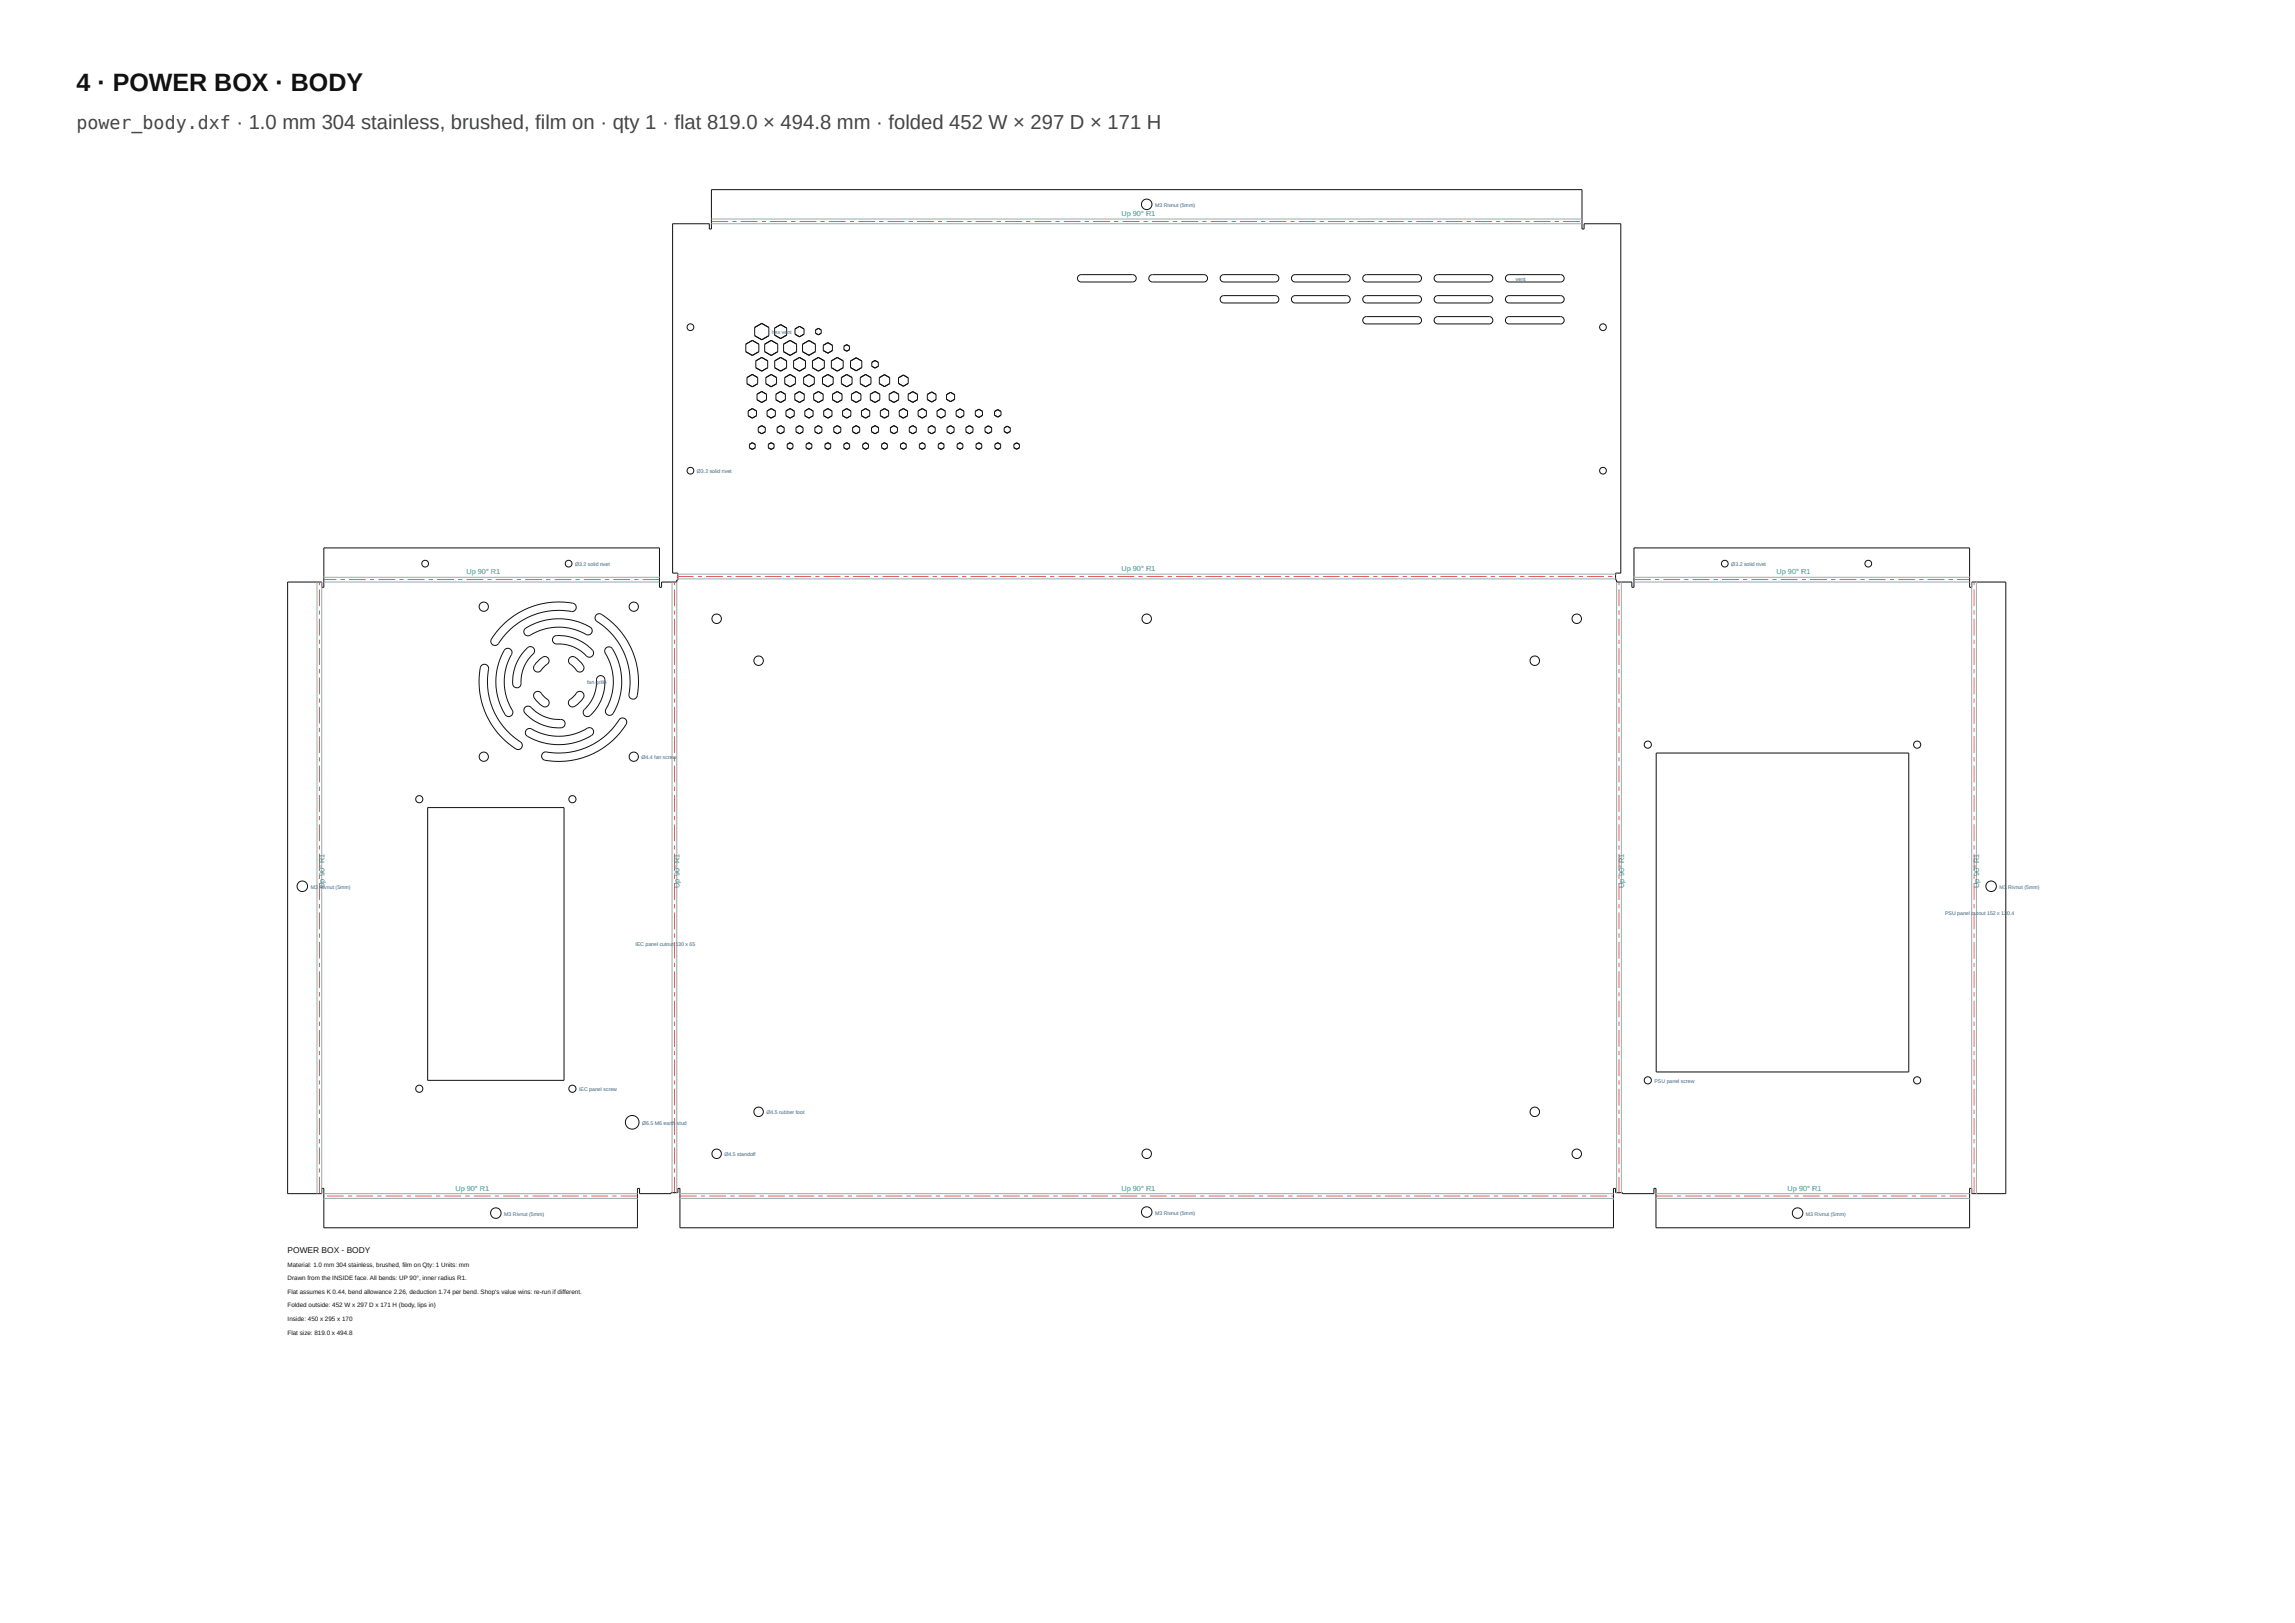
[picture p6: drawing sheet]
<svg xmlns="http://www.w3.org/2000/svg" width="420mm" height="297mm" viewBox="0 0 420 297" stroke-linecap="round" stroke-linejoin="round" font-family="sans-serif">
<defs><g id="words">
<text font-size="4.6" fill="#111" x="14" y="16.7">4 · POWER BOX · BODY</text>
<text font-size="3.3" fill="#444" x="14" y="23.5">power_body.dxf · 1.0 mm 304 stainless, brushed, film on · qty 1 · flat 819.0 × 494.8 mm · folded 452 W × 297 D × 171 H</text>
<text font-size="1.5" fill="#111" x="52.7" y="229.3">POWER BOX - BODY</text>
<g font-size="1.3" fill="#2a7">
<text x="205.3" y="39.6">Up 90° R1</text>
<text x="85.4" y="105.1">Up 90° R1</text>
<text x="205.3" y="104.5">Up 90° R1</text>
<text x="325.3" y="105.1">Up 90° R1</text>
<text x="59.4" y="162.5" transform="rotate(-90 59.4 162.5)">Up 90° R1</text>
<text x="124.4" y="162.5" transform="rotate(-90 124.4 162.5)">Up 90° R1</text>
<text x="297.4" y="162.5" transform="rotate(-90 297.4 162.5)">Up 90° R1</text>
<text x="362.4" y="162.5" transform="rotate(-90 362.4 162.5)">Up 90° R1</text>
<text x="83.4" y="217.9">Up 90° R1</text>
<text x="205.3" y="217.9">Up 90° R1</text>
<text x="327.3" y="217.9">Up 90° R1</text>
</g>
<g font-size="1.2" fill="#111">
<text x="52.7" y="231.8">Material: 1.0 mm 304 stainless, brushed, film on Qty: 1 Units: mm</text>
<text x="52.7" y="234.3">Drawn from the INSIDE face. All bends: UP 90°, inner radius R1.</text>
<text x="52.7" y="236.8">Flat assumes K 0.44, bend allowance 2.26, deduction 1.74 per bend. Shop's value wins: re-run if different.</text>
<text x="52.7" y="239.3">Folded outside: 452 W x 297 D x 171 H (body, lips in)</text>
<text x="52.7" y="241.8">Inside: 450 x 295 x 170</text>
<text x="52.7" y="244.3">Flat size: 819.0 x 494.8</text>
</g>
<g font-size="1" fill="#25a">
<text x="211.5" y="37.9">M3 Rivnut (5mm)</text>
<text x="277.6" y="51.4">vent</text>
<text x="141.3" y="61.1">hex vent</text>
<text x="127.6" y="86.6">Ø3.2 solid rivet</text>
<text x="105.3" y="103.6">Ø3.2 solid rivet</text>
<text x="317" y="103.6">Ø3.2 solid rivet</text>
<text x="107.5" y="125.2">fan grille</text>
<text x="117.5" y="138.9">Ø4.4 fan scre</text>
<text x="123.2" y="138.9">w</text>
<text x="56.9" y="162.6">M3</text>
<text x="58.5" y="162.6">R</text>
<text x="59.2" y="162.6">ivnut (5mm)</text>
<text x="356.1" y="167.4">PSU panel c</text>
<text x="361.4" y="167.4">u</text>
<text x="362" y="167.4">tout 152 x 12</text>
<text x="366.1" y="162.6">M3</text>
<text x="367.5" y="167.4">0.4</text>
<text x="367.7" y="162.6">Rivnut (5mm)</text>
<text x="116.3" y="173.2">IEC panel cutou</text>
<text x="123.1" y="173.2">t</text>
<text x="123.7" y="173.2">1</text>
<text x="124.2" y="173.2">30 x 65</text>
<text x="106" y="199.7">IEC panel screw</text>
<text x="140.3" y="203.9">Ø4.5 rubber foot</text>
<text x="302.9" y="198.2">PSU panel screw</text>
<text x="117.6" y="205.8">Ø6.5 M6 eart</text>
<text x="123.2" y="205.8">h</text>
<text x="123.9" y="205.8">stud</text>
<text x="132.7" y="211.6">Ø4.5 standoff</text>
<text x="92.3" y="222.5">M3 Rivnut (5mm)</text>
<text x="211.5" y="222.3">M3 Rivnut (5mm)</text>
<text x="330.7" y="222.5">M3 Rivnut (5mm)</text>
</g>
</g></defs>
<g fill="none" stroke="#111" stroke-width=".18">
<path d="M138.2 59.9l1.3-.7 1.3 .7v1.5l-1.3 .8-1.3-.8zM197.5 50.5l.5-.2h9.4a.67 .67 0 0 1 .6 .6 .67 .67 0 0 1-.6 .7h-9.4a.67 .67 0 0 1-.7-.4 .67 .67 0 0 1 .2-.7zM210.5 50.5l.5-.2h9.4a.67 .67 0 0 1 .7 .6 .67 .67 0 0 1-.7 .7h-9.4a.67 .67 0 0 1-.6-.4 .67 .67 0 0 1 .1-.7zM223.6 50.5l.5-.2h9.4a.67 .67 0 0 1 .7 .6 .67 .67 0 0 1-.7 .7h-9.4a.67 .67 0 0 1-.7-.4 .67 .67 0 0 1 .2-.7zM223.6 54.3l.5-.2h9.4a.67 .67 0 0 1 .7 .7 .67 .67 0 0 1-.7 .6h-9.4a.67 .67 0 0 1-.7-.4 .67 .67 0 0 1 .2-.7zM236.7 50.5l.4-.2h9.4a.67 .67 0 0 1 .7 .6 .67 .67 0 0 1-.7 .7h-9.4a.67 .67 0 0 1-.6-.4 .67 .67 0 0 1 .2-.7zM236.7 54.3l.4-.2h9.4a.67 .67 0 0 1 .7 .7 .67 .67 0 0 1-.7 .6h-9.4a.67 .67 0 0 1-.6-.4 .67 .67 0 0 1 .2-.7zM249.7 50.5l.5-.2h9.4a.67 .67 0 0 1 .7 .6 .67 .67 0 0 1-.7 .7h-9.4a.67 .67 0 0 1-.6-.4 .67 .67 0 0 1 .1-.7zM249.7 54.3l.5-.2h9.4a.67 .67 0 0 1 .7 .7 .67 .67 0 0 1-.7 .6h-9.4a.67 .67 0 0 1-.6-.4 .67 .67 0 0 1 .1-.7zM249.7 58.1l.5-.2h9.4a.67 .67 0 0 1 .7 .7 .67 .67 0 0 1-.7 .7h-9.4a.67 .67 0 0 1-.6-.4 .67 .67 0 0 1 .1-.8zM262.8 50.5l.4-.2h9.5a.67 .67 0 0 1 .6 .6 .67 .67 0 0 1-.6 .7h-9.5a.67 .67 0 0 1-.6-.4 .67 .67 0 0 1 .2-.7zM262.8 54.3l.4-.2h9.5a.67 .67 0 0 1 .6 .7 .67 .67 0 0 1-.6 .6h-9.5a.67 .67 0 0 1-.6-.4 .67 .67 0 0 1 .2-.7z"/>
<path d="M262.8 58.1l.4-.2h9.5a.67 .67 0 0 1 .6 .7 .67 .67 0 0 1-.6 .7h-9.5a.67 .67 0 0 1-.6-.4 .67 .67 0 0 1 .2-.8zM275.8 50.5l.5-.2h9.4a.67 .67 0 0 1 .7 .6 .67 .67 0 0 1-.7 .7h-9.4a.67 .67 0 0 1-.6-.4 .67 .67 0 0 1 .1-.7zM275.8 54.3l.5-.2h9.4a.67 .67 0 0 1 .7 .7 .67 .67 0 0 1-.7 .6h-9.4a.67 .67 0 0 1-.6-.4 .67 .67 0 0 1 .1-.7zM275.8 58.1l.5-.2h9.4a.67 .67 0 0 1 .7 .7 .67 .67 0 0 1-.7 .7h-9.4a.67 .67 0 0 1-.6-.4 .67 .67 0 0 1 .1-.8zM136.6 63l1.1-.7 1.2 .7v1.4l-1.2 .6-1.1-.6zM136.8 69.1l.9-.6 1 .6v1.1l-1 .6-.9-.6zM137 75.2l.7-.4 .8 .4v.9l-.8 .4-.7-.4zM138.4 66l1.1-.6 1.1 .6v1.3l-1.1 .6-1.1-.6zM138.6 72.1l.9-.5 .8 .5v1.1l-.8 .5-.9-.5zM138.8 78.3l.7-.4 .6 .4v.7l-.6 .4-.7-.4zM140 63l1.2-.7 1.2 .7v1.4l-1.2 .6-1.2-.6zM140.2 69.1l1-.6 1 .6v1.1l-1 .6-1-.6z"/>
<path d="M140.4 75.2l.8-.4 .8 .4v.9l-.8 .4-.8-.4zM141.8 60l1.1-.6 1.1 .6v1.3l-1.1 .7-1.1-.7zM141.8 66l1.1-.6 1.1 .6v1.3l-1.1 .6-1.1-.6zM142.1 72.1l.8-.5 .9 .5v1.1l-.9 .5-.8-.5zM142.3 78.3l.6-.4 .7 .4v.7l-.7 .4-.6-.4zM143.5 63l1.2-.7 1.2 .7v1.4l-1.2 .6-1.2-.6zM143.7 69.1l1-.6 .9 .6v1.1l-.9 .6-1-.6zM143.9 75.2l.8-.4 .7 .4v.9l-.7 .4-.8-.4zM145.3 66l1.1-.6 1.1 .6v1.3l-1.1 .6-1.1-.6zM145.5 72.1l.9-.5 .9 .5v1.1l-.9 .5-.9-.5zM145.6 60.2l.8-.5 .8 .5v1l-.8 .4-.8-.4zM145.7 78.3l.7-.4 .6 .4v.7l-.6 .4-.7-.4z"/>
<path d="M146.9 63l1.2-.7 1.2 .7v1.4l-1.2 .6-1.2-.6zM147.1 69.1l1-.6 1 .6v1.1l-1 .6-1-.6zM147.4 75.2l.7-.4 .8 .4v.9l-.8 .4-.7-.4zM148.8 66l1-.6 1.1 .6v1.3l-1.1 .6-1-.6zM149 72.1l.8-.5 .9 .5v1.1l-.9 .5-.8-.5zM149.2 78.3l.6-.4 .7 .4v.7l-.7 .4-.6-.4zM149.3 60.4l.5-.3 .6 .3v.6l-.6 .3-.5-.3zM150.6 69.1l1-.6 1 .6v1.1l-1 .6-1-.6zM150.7 63.2l.9-.5 .8 .5v1l-.8 .4-.9-.4zM150.8 75.2l.8-.4 .7 .4v.9l-.7 .4-.8-.4zM152.2 66l1.1-.6 1.1 .6v1.3l-1.1 .6-1.1-.6zM152.4 72.1l.9-.5 .9 .5v1.1l-.9 .5-.9-.5z"/>
<path d="M152.7 78.3l.6-.4 .6 .4v.7l-.6 .4-.6-.4zM154.1 69.1l.9-.6 1 .6v1.1l-1 .6-.9-.6zM154.3 75.2l.7-.4 .8 .4v.9l-.8 .4-.7-.4zM154.5 63.4l.5-.3 .5 .3v.6l-.5 .3-.5-.3zM155.7 66.1l1.1-.6 1 .6v1.2l-1 .6-1.1-.6zM155.9 72.1l.9-.5 .8 .5v1.1l-.8 .5-.9-.5zM156.1 78.3l.7-.4 .6 .4v.7l-.6 .4-.7-.4zM157.5 69.1l1-.6 1 .6v1.1l-1 .6-1-.6zM157.7 75.2l.8-.4 .7 .4v.9l-.7 .4-.8-.4zM159.3 72.1l.9-.5 .9 .5v1.1l-.9 .5-.9-.5zM159.6 78.3l.6-.4 .7 .4v.7l-.7 .4-.6-.4zM159.6 66.3l.6-.3 .6 .3v.7l-.6 .4-.6-.4z"/>
<path d="M161 69.1l.9-.5 1 .5v1.1l-1 .5-.9-.5zM161.2 75.2l.7-.4 .8 .4v.9l-.8 .4-.7-.4zM162.8 72.1l.9-.5 .8 .5v1.1l-.8 .5-.9-.5zM163 78.3l.7-.4 .6 .4v.7l-.6 .4-.7-.4zM164.5 69.1l.9-.5 .9 .5v1.1l-.9 .5-.9-.5zM164.6 75.2l.8-.4 .8 .4v.9l-.8 .4-.8-.4zM166.3 72.2l.8-.5 .9 .5v.9l-.9 .5-.8-.5zM166.5 78.3l.6-.4 .7 .4v.7l-.7 .4-.6-.4zM168.1 75.2l.8-.4 .7 .4v.9l-.7 .4-.8-.4zM169.8 72.2l.8-.5 .8 .5v.9l-.8 .5-.8-.5zM169.9 78.3l.7-.4 .6 .4v.7l-.6 .4-.7-.4zM171.6 75.2l.7-.4 .8 .4v.9l-.8 .4-.7-.4z"/>
<path d="M173.3 72.2l.7-.4 .8 .4v.9l-.8 .4-.7-.4zM173.4 78.3l.6-.4 .7 .4v.7l-.7 .4-.6-.4zM175.1 75.2l.7-.4 .7 .4v.9l-.7 .4-.7-.4zM176.9 78.3l.6-.4 .6 .4v.7l-.6 .4-.6-.4zM178.6 75.3l.6-.4 .7 .4v.7l-.7 .4-.6-.4zM180.3 78.3l.7-.4 .6 .4v.7l-.6 .3-.7-.3zM182.1 75.3l.6-.3 .6 .3v.7l-.6 .3-.6-.3zM183.9 78.3l.5-.3 .6 .3v.7l-.6 .3-.5-.3zM137.2 81.3l.5-.3 .6 .3v.6l-.6 .3-.5-.3zM140.7 81.3l.5-.3 .5 .3v.6l-.5 .3-.5-.3zM144.1 81.3l.6-.3 .5 .3v.6l-.5 .3-.6-.3zM147.6 81.3l.5-.3 .5 .3v.6l-.5 .3-.5-.3z"/>
<path d="M151 81.3l.6-.3 .5 .3v.6l-.5 .3-.6-.3zM154.5 81.3l.5-.3 .6 .3v.6l-.6 .3-.5-.3zM158 81.3l.5-.3 .5 .3v.6l-.5 .3-.5-.3zM161.4 81.3l.5-.3 .6 .3v.6l-.6 .3-.5-.3zM164.9 81.3l.5-.3 .5 .3v.6l-.5 .3-.5-.3zM168.3 81.3l.6-.3 .5 .3v.6l-.5 .3-.6-.3zM171.8 81.3l.5-.3 .5 .3v.6l-.5 .3-.5-.3zM175.2 81.3l.6-.3 .5 .3v.6l-.5 .3-.6-.3zM178.7 81.3l.5-.3 .6 .3v.6l-.6 .3-.5-.3zM182.2 81.3l.5-.3 .5 .3v.6l-.5 .3-.5-.3zM185.6 81.3l.5-.3 .6 .3v.6l-.6 .3-.5-.3zM52.7 106.5h6.2v1h.4v-7.2h61.4v7.2h.4v-1h2.8v-.4h.2v-1.2h-1v-64h6.8v1h.4v-7.2h159.4v7.2h.3v-1h6.8v64h-1v1.2h.2v.4h2.8v1h.4v-7.2h61.4v7.2h.4v-1h6.3v111.9h-6.3v-.9h-.4v7.2h-57.4v-7.2h-.4v.9h-5.7v-.2h-1.3v-.7h-.4v7.2h-170.9v-7.2h-.4v.7h-1.2v.2h-5.8v-.9h-.4v7.2h-57.4v-7.2h-.4v.9h-6.2z"/>
<path d="M91.9 114.6a14.4 14.4 0 0 1 13.2-4.1 .82 .82 0 0 1 .2 1.1 .82 .82 0 0 1-1.1 .2 13.2 13.2 0 0 0-13.1 6.2 .77 .77 0 0 1-1-.1 .77 .77 0 0 1-.1-1zM92.4 118.9a.8 .8 0 0 1 1.2 0 .8 .8 0 0 1-.1 1.2 10.2 10.2 0 0 0 .4 10.2 .81 .81 0 0 1-.7 .8 .81 .81 0 0 1-.9-.7 11.5 11.5 0 0 1 .1-11.5zM96.2 115a11.3 11.3 0 0 1 12.1 0 .81 .81 0 0 1-.2 1.1 .81 .81 0 0 1-1.1-.2 10.2 10.2 0 0 0-10.2 .5 .77 .77 0 0 1-.8-.5 .77 .77 0 0 1 .2-.9zM96.3 118.8a.84 .84 0 0 1 1.4-.2 .84 .84 0 0 1-.4 1.4 7.4 7.4 0 0 0-2 5.4 .8 .8 0 0 1-1 .4 .8 .8 0 0 1-.4-1 8.4 8.4 0 0 1 2.4-6zM101.4 116.6l.1-.1a7.3 7.3 0 0 1 5.3 1.1l.3 .2a3.2 3.2 0 0 1 1.6 1.7 .82 .82 0 0 1-.7 .8 .82 .82 0 0 1-.9-.5 7.3 7.3 0 0 0-5.4-2 .77 .77 0 0 1-.3-1.2zM109.2 112.5a.9 .9 0 0 1 1.3 .2 14.4 14.4 0 0 1 6.1 14.9 .82 .82 0 0 1-1.2 .2 .82 .82 0 0 1-.2-1.1 13.2 13.2 0 0 0-6.1-13.2l-.2-.4zM111 118.6a.84 .84 0 0 1 1.3 .5 11.1 11.1 0 0 1-.3 11.7 .82 .82 0 0 1-1.1-.3 .82 .82 0 0 1 .2-1.1 10.2 10.2 0 0 0-.4-10.1zM88.1 121.8a.82 .82 0 0 1 1.1 0 .82 .82 0 0 1 .2 1 13.3 13.3 0 0 0 6.1 13.2 .77 .77 0 0 1-.1 .9 .77 .77 0 0 1-.9 .2 14.4 14.4 0 0 1-6.5-15.2zM96.2 129.4a.87 .87 0 0 1 1.3 .3 7.3 7.3 0 0 0 5.5 2 .81 .81 0 0 1 .4 1 .81 .81 0 0 1-1 .5 8.2 8.2 0 0 1-6.4-2.9l-.1-.5zM96.4 133.6a.87 .87 0 0 1 1.2 0 10.2 10.2 0 0 0 10.2-.4 .81 .81 0 0 1 .9 .7 .81 .81 0 0 1-.7 .9 11.3 11.3 0 0 1-11.7-.3l-.1-.4zM97.9 126.7a.87 .87 0 0 1 1.4 .5l.6 .5a.83 .83 0 0 1 .7 1 .83 .83 0 0 1-1 .7 3.8 3.8 0 0 1-1.9-2.1zM98.4 121.1l.6-.6a.87 .87 0 0 1 1.4 0 .87 .87 0 0 1-.5 1.3l-.6 .5a.84 .84 0 0 1-1.3 .5 .84 .84 0 0 1 .1-1.4z"/>
<path d="M99.4 137.9l.3-.3a13.4 13.4 0 0 0 13.8-6.1 .77 .77 0 0 1 1 .1 .77 .77 0 0 1 .1 1 14.4 14.4 0 0 1-15.1 6.4 .77 .77 0 0 1-.1-1.1zM104.3 128.1l1-.9a.84 .84 0 0 1 1.3-.5 .84 .84 0 0 1-.1 1.4l-.9 .9a.86 .86 0 0 1-1.5-.1v-.5zM104.3 120.4a.88 .88 0 0 1 1.3 .1l.9 .9a.85 .85 0 0 1-.1 1.5 .91 .91 0 0 1-1.1-.6l-.6-.5a.86 .86 0 0 1-.4-1.4zM109.4 123.9a.8 .8 0 0 1 1-.1 .8 .8 0 0 1 .4 .9 8.2 8.2 0 0 1-3 6.4 .82 .82 0 0 1-1-.5 .82 .82 0 0 1 .5-1.1 7.4 7.4 0 0 0 2-5.4zM303.2 137.8h46.3v58.4h-46.3zM78.3 147.8h25v49.9h-25z"/>
<circle cx="210" cy="37.4" r=".96"/>
<circle cx="126.4" cy="59.9" r=".61"/>
<circle cx="293.5" cy="59.9" r=".61"/>
<circle cx="126.4" cy="86.1" r=".61"/>
<circle cx="293.5" cy="86.1" r=".61"/>
<circle cx="77.8" cy="103.2" r=".61"/>
<circle cx="88.6" cy="111" r=".84"/>
<circle cx="104.1" cy="103.2" r=".61"/>
<circle cx="116" cy="111" r=".84"/>
<circle cx="131.2" cy="113.2" r=".86"/>
<circle cx="210" cy="113.2" r=".86"/>
<circle cx="288.7" cy="113.2" r=".86"/>
<circle cx="315.8" cy="103.2" r=".61"/>
<circle cx="342.1" cy="103.2" r=".61"/>
<circle cx="88.6" cy="138.5" r=".84"/>
<circle cx="116" cy="138.5" r=".84"/>
<circle cx="138.9" cy="120.9" r=".86"/>
<circle cx="281" cy="120.9" r=".86"/>
<circle cx="301.7" cy="136.3" r=".65"/>
<circle cx="351" cy="136.3" r=".65"/>
<circle cx="76.8" cy="146.3" r=".65"/>
<circle cx="104.8" cy="146.3" r=".65"/>
<circle cx="55.3" cy="162.2" r=".96"/>
<circle cx="364.6" cy="162.2" r=".96"/>
<circle cx="76.8" cy="199.2" r=".65"/>
<circle cx="104.8" cy="199.2" r=".65"/>
<circle cx="301.7" cy="197.7" r=".65"/>
<circle cx="351" cy="197.7" r=".65"/>
<circle cx="115.8" cy="205.4" r="1.25"/>
<circle cx="131.2" cy="211.1" r=".86"/>
<circle cx="138.9" cy="203.5" r=".86"/>
<circle cx="210" cy="211.1" r=".86"/>
<circle cx="281" cy="203.5" r=".86"/>
<circle cx="288.7" cy="211.1" r=".86"/>
<circle cx="90.8" cy="222" r=".96"/>
<circle cx="210" cy="221.8" r=".96"/>
<circle cx="329.1" cy="222" r=".96"/>
</g>
<g fill="#000">
<path d="M138.2 59.9l1.3-.7zM139.5 59.2l1.3 .7zM141.8 60l1.1-.6zM145.6 60.2l.8-.5zM136.6 64.4l1.1 .6zM136.8 70.2l.9 .6zM137 76.1l.7 .4zM136.6 63l1.1-.7zM137.7 65l1.2-.6zM136.8 69.1l.9-.6zM137.7 70.8l1-.6zM137 75.2l.7-.4z"/>
<path d="M137.7 76.5l.8-.4zM138.2 61.4l1.3 .8zM138.4 67.3l1.1 .6zM137.7 74.8l.8 .4zM138.6 73.2l.9 .5zM137.7 68.5l1 .6zM138.8 79l.7 .4zM137.7 62.3l1.2 .7zM139.5 62.2l1.3-.8zM138.4 66l1.1-.6zM139.5 67.9l1.1-.6zM138.6 72.1l.9-.5z"/>
<path d="M139.5 73.7l.8-.5zM138.8 78.3l.7-.4zM139.5 79.4l.6-.4zM140 64.4l1.2 .6zM139.5 77.9l.6 .4zM140.2 70.2l1 .6zM139.5 71.6l.8 .5zM140.4 76.1l.8 .4zM139.5 65.4l1.1 .6zM140 63l1.2-.7zM141.2 65l1.2-.6zM140.2 69.1l1-.6z"/>
<path d="M141.2 70.8l1-.6zM140.4 75.2l.8-.4zM141.2 76.5l.8-.4zM141.8 61.3l1.1 .7zM141.8 67.3l1.1 .6zM141.2 74.8l.8 .4zM142.1 73.2l.8 .5zM141.2 68.5l1 .6zM142.3 79l.6 .4zM141.2 62.3l1.2 .7zM142.9 62l1.1-.7zM141.8 66l1.1-.6z"/>
<path d="M142.9 67.9l1.1-.6zM142.1 72.1l.8-.5zM142.9 73.7l.9-.5zM142.3 78.3l.6-.4zM142.9 79.4l.7-.4zM143.5 64.4l1.2 .6zM142.9 77.9l.7 .4zM143.7 70.2l1 .6zM142.9 71.6l.9 .5zM143.9 76.1l.8 .4zM142.9 65.4l1.1 .6zM142.9 59.4l1.1 .6z"/>
<path d="M143.5 63l1.2-.7zM144.7 65l1.2-.6zM143.7 69.1l1-.6zM144.7 70.8l.9-.6zM143.9 75.2l.8-.4zM144.7 76.5l.7-.4zM145.3 67.3l1.1 .6zM144.7 74.8l.7 .4zM145.5 73.2l.9 .5zM145.6 61.2l.8 .4zM144.7 68.5l.9 .6zM145.7 79l.7 .4z"/>
<path d="M144.7 62.3l1.2 .7zM146.4 61.6l.8-.4zM145.3 66l1.1-.6zM146.4 67.9l1.1-.6zM145.5 72.1l.9-.5zM146.4 73.7l.9-.5zM145.7 78.3l.7-.4zM146.4 79.4l.6-.4zM146.9 64.4l1.2 .6zM146.4 77.9l.6 .4zM147.1 70.2l1 .6zM146.4 59.7l.8 .5z"/>
<path d="M146.4 71.6l.9 .5zM147.4 76.1l.7 .4zM146.4 65.4l1.1 .6zM146.9 63l1.2-.7zM148.1 65l1.2-.6zM147.1 69.1l1-.6zM148.1 70.8l1-.6zM147.4 75.2l.7-.4zM148.1 76.5l.8-.4zM148.8 67.3l1 .6zM148.1 74.8l.8 .4zM149 73.2l.8 .5z"/>
<path d="M148.1 68.5l1 .6zM149.2 79l.6 .4zM148.1 62.3l1.2 .7zM149.3 61l.5 .3zM149.3 60.4l.5-.3zM149.8 61.3l.6-.3zM148.8 66l1-.6zM149.8 67.9l1.1-.6zM149 72.1l.8-.5zM149.8 73.7l.9-.5zM149.2 78.3l.6-.4zM149.8 79.4l.7-.4z"/>
<path d="M149.8 60.1l.6 .3zM149.8 77.9l.7 .4zM150.6 70.2l1 .6zM149.8 71.6l.9 .5zM150.7 64.2l.9 .4zM150.8 76.1l.8 .4zM149.8 65.4l1.1 .6zM150.7 63.2l.9-.5zM151.6 64.6l.8-.4zM150.6 69.1l1-.6zM151.6 70.8l1-.6zM150.8 75.2l.8-.4z"/>
<path d="M151.6 76.5l.7-.4zM152.2 67.3l1.1 .6zM151.6 74.8l.7 .4zM151.6 62.7l.8 .5zM152.4 73.2l.9 .5zM151.6 68.5l1 .6zM152.7 79l.6 .4zM152.2 66l1.1-.6zM153.3 67.9l1.1-.6zM152.4 72.1l.9-.5zM153.3 73.7l.9-.5zM152.7 78.3l.6-.4z"/>
<path d="M153.3 79.4l.6-.4zM153.3 77.9l.6 .4zM154.1 70.2l.9 .6zM153.3 71.6l.9 .5zM154.3 76.1l.7 .4zM153.3 65.4l1.1 .6zM154.5 64l.5 .3zM154.5 63.4l.5-.3zM155 64.3l.5-.3zM154.1 69.1l.9-.6zM155 70.8l1-.6zM154.3 75.2l.7-.4z"/>
<path d="M155 76.5l.8-.4zM155 63.1l.5 .3zM155.7 67.3l1.1 .6zM155 74.8l.8 .4zM155.9 73.2l.9 .5zM155 68.5l1 .6zM156.1 79l.7 .4zM155.7 66.1l1.1-.6zM156.8 67.9l1-.6zM155.9 72.1l.9-.5zM156.8 73.7l.8-.5zM156.1 78.3l.7-.4z"/>
<path d="M156.8 79.4l.6-.4zM156.8 77.9l.6 .4zM157.5 70.2l1 .6zM156.8 71.6l.8 .5zM157.7 76.1l.8 .4zM156.8 65.5l1 .6zM157.5 69.1l1-.6zM158.5 70.8l1-.6zM157.7 75.2l.8-.4zM158.5 76.5l.7-.4zM158.5 74.8l.7 .4zM159.3 73.2l.9 .5z"/>
<path d="M158.5 68.5l1 .6zM159.6 79l.6 .4zM159.6 67l.6 .4zM159.6 66.3l.6-.3zM160.2 67.4l.6-.4zM159.3 72.1l.9-.5zM160.2 73.7l.9-.5zM159.6 78.3l.6-.4zM160.2 79.4l.7-.4zM160.2 66l.6 .3zM160.2 77.9l.7 .4zM161 70.2l.9 .5z"/>
<path d="M160.2 71.6l.9 .5zM161.2 76.1l.7 .4zM161 69.1l.9-.5zM161.9 70.7l1-.5zM161.2 75.2l.7-.4zM161.9 76.5l.8-.4zM161.9 74.8l.8 .4zM162.8 73.2l.9 .5zM161.9 68.6l1 .5zM163 79l.7 .4zM162.8 72.1l.9-.5zM163.7 73.7l.8-.5z"/>
<path d="M163 78.3l.7-.4zM163.7 79.4l.6-.4zM163.7 77.9l.6 .4zM164.5 70.2l.9 .5zM163.7 71.6l.8 .5zM164.6 76.1l.8 .4zM164.5 69.1l.9-.5zM165.4 70.7l.9-.5zM164.6 75.2l.8-.4zM165.4 76.5l.8-.4zM165.4 74.8l.8 .4zM166.3 73.1l.8 .5z"/>
<path d="M165.4 68.6l.9 .5zM166.5 79l.6 .4zM166.3 72.2l.8-.5zM167.1 73.6l.9-.5zM166.5 78.3l.6-.4zM167.1 79.4l.7-.4zM167.1 77.9l.7 .4zM167.1 71.7l.9 .5zM168.1 76.1l.8 .4zM168.1 75.2l.8-.4zM168.9 76.5l.7-.4zM168.9 74.8l.7 .4z"/>
<path d="M169.8 73.1l.8 .5zM169.9 79l.7 .4zM169.8 72.2l.8-.5zM170.6 73.6l.8-.5zM169.9 78.3l.7-.4zM170.6 79.4l.6-.4zM170.6 77.9l.6 .4zM170.6 71.7l.8 .5zM171.6 76.1l.7 .4zM171.6 75.2l.7-.4zM172.3 76.5l.8-.4zM172.3 74.8l.8 .4z"/>
<path d="M173.3 73.1l.7 .4zM173.4 79l.6 .4zM173.3 72.2l.7-.4zM174 73.5l.8-.4zM173.4 78.3l.6-.4zM174 79.4l.7-.4zM174 77.9l.7 .4zM174 71.8l.8 .4zM175.1 76.1l.7 .4zM175.1 75.2l.7-.4zM175.8 76.5l.7-.4zM175.8 74.8l.7 .4z"/>
<path d="M176.9 79l.6 .4zM176.9 78.3l.6-.4zM177.5 79.4l.6-.4zM177.5 77.9l.6 .4zM178.6 76l.6 .4zM178.6 75.3l.6-.4zM179.2 76.4l.7-.4zM179.2 74.9l.7 .4zM180.3 79l.7 .3zM180.3 78.3l.7-.4zM181 79.3l.6-.3zM181 77.9l.6 .4z"/>
<path d="M182.1 76l.6 .3zM182.1 75.3l.6-.3zM182.7 76.3l.6-.3zM182.7 75l.6 .3zM183.9 79l.5 .3zM183.9 78.3l.5-.3zM184.4 79.3l.6-.3zM184.4 78l.6 .3zM137.2 81.9l.5 .3zM137.2 81.3l.5-.3zM137.7 82.2l.6-.3zM137.7 81l.6 .3z"/>
<path d="M140.7 81.9l.5 .3zM140.7 81.3l.5-.3zM141.2 82.2l.5-.3zM141.2 81l.5 .3zM144.1 81.9l.6 .3zM144.1 81.3l.6-.3zM144.7 82.2l.5-.3zM144.7 81l.5 .3zM147.6 81.9l.5 .3zM147.6 81.3l.5-.3zM148.1 82.2l.5-.3zM148.1 81l.5 .3z"/>
<path d="M151 81.9l.6 .3zM151 81.3l.6-.3zM151.6 82.2l.5-.3zM151.6 81l.5 .3zM154.5 81.9l.5 .3zM154.5 81.3l.5-.3zM155 82.2l.6-.3zM155 81l.6 .3zM158 81.9l.5 .3zM158 81.3l.5-.3zM158.5 82.2l.5-.3zM158.5 81l.5 .3z"/>
<path d="M161.4 81.9l.5 .3zM161.4 81.3l.5-.3zM161.9 82.2l.6-.3zM161.9 81l.6 .3zM164.9 81.9l.5 .3zM164.9 81.3l.5-.3zM165.4 82.2l.5-.3zM165.4 81l.5 .3zM168.3 81.9l.6 .3zM168.3 81.3l.6-.3zM168.9 82.2l.5-.3zM168.9 81l.5 .3z"/>
<path d="M171.8 81.9l.5 .3zM171.8 81.3l.5-.3zM172.3 82.2l.5-.3zM172.3 81l.5 .3zM175.2 81.9l.6 .3zM175.2 81.3l.6-.3zM175.8 82.2l.5-.3zM175.8 81l.5 .3zM178.7 81.9l.5 .3zM178.7 81.3l.5-.3zM179.2 82.2l.6-.3zM179.2 81l.6 .3z"/>
<path d="M182.2 81.9l.5 .3zM182.2 81.3l.5-.3zM182.7 82.2l.5-.3zM182.7 81l.5 .3zM185.6 81.9l.5 .3zM185.6 81.3l.5-.3zM186.1 82.2l.6-.3zM186.1 81l.6 .3z"/>
</g>
<path d="M123.4 215.4h.2v3h-.2zM123.4 213.8h.2v.8h-.2zM123.4 210h.2v3.1h-.2zM123.4 208.5h.2v.7h-.2zM123.4 204.6h.2v3.1h-.2zM123.4 203.1h.2v.7h-.2zM123.4 199.2h.2v3.1h-.2zM123.4 197.7h.2v.8h-.2zM123.4 193.9h.2v3h-.2zM123.4 192.3h.2v.8h-.2zM123.4 188.5h.2v3.1h-.2zM123.4 187h.2v.7h-.2zM123.4 183.1h.2v3.1h-.2zM123.4 181.6h.2v.7h-.2zM123.4 177.7h.2v3.1h-.2zM123.4 176.2h.2v.8h-.2zM123.4 172.4h.2v3h-.2zM123.4 170.8h.2v.8h-.2zM123.4 167h.2v3.1h-.2zM123.4 165.5h.2v.7h-.2zM123.4 161.6h.2v3.1h-.2zM123.4 160.1h.2v.7h-.2zM123.4 156.2h.2v3.1h-.2zM123.4 154.7h.2v.8h-.2zM123.4 150.9h.2v3h-.2zM123.4 149.3h.2v.8h-.2zM123.4 145.5h.2v3.1h-.2zM123.4 144h.2v.7h-.2zM123.4 140.1h.2v3.1h-.2zM123.4 138.6h.2v.7h-.2zM123.4 134.7h.2v3.1h-.2zM123.4 133.2h.2v.8h-.2zM123.4 129.4h.2v3h-.2zM123.4 127.8h.2v.8h-.2zM123.4 124h.2v3.1h-.2zM123.4 122.4h.2v.8h-.2zM123.4 118.6h.2v3.1h-.2zM123.4 117.1h.2v.7h-.2zM123.4 113.2h.2v3.1h-.2zM123.4 111.7h.2v.8h-.2zM123.4 107.9h.2v3h-.2zM123.4 106.5h.2v.6h-.2z" fill="#d22"/>
<path d="M123 106.5v111.9M123.9 106.5v111.9" fill="none" stroke="#9aa" stroke-width=".18"/>
<path d="M58.4 215.4h.1v3h-.1zM58.4 213.8h.1v.8h-.1zM58.4 210h.1v3.1h-.1zM58.4 208.5h.1v.7h-.1zM58.4 204.6h.1v3.1h-.1zM58.4 203.1h.1v.7h-.1zM58.4 199.2h.1v3.1h-.1zM58.4 197.7h.1v.8h-.1zM58.4 193.9h.1v3h-.1zM58.4 192.3h.1v.8h-.1zM58.4 188.5h.1v3.1h-.1zM58.4 187h.1v.7h-.1zM58.4 183.1h.1v3.1h-.1zM58.4 181.6h.1v.7h-.1zM58.4 177.7h.1v3.1h-.1zM58.4 176.2h.1v.8h-.1zM58.4 172.4h.1v3h-.1zM58.4 170.8h.1v.8h-.1zM58.4 167h.1v3.1h-.1zM58.4 165.5h.1v.7h-.1zM58.4 161.6h.1v3.1h-.1zM58.4 160.1h.1v.7h-.1zM58.4 156.2h.1v3.1h-.1zM58.4 154.7h.1v.8h-.1zM58.4 150.9h.1v3h-.1zM58.4 149.3h.1v.8h-.1zM58.4 145.5h.1v3.1h-.1zM58.4 144h.1v.7h-.1zM58.4 140.1h.1v3.1h-.1zM58.4 138.6h.1v.7h-.1zM58.4 134.7h.1v3.1h-.1zM58.4 133.2h.1v.8h-.1zM58.4 129.4h.1v3h-.1zM58.4 127.8h.1v.8h-.1zM58.4 124h.1v3.1h-.1zM58.4 122.4h.1v.8h-.1zM58.4 118.6h.1v3.1h-.1zM58.4 117.1h.1v.7h-.1zM58.4 113.2h.1v3.1h-.1zM58.4 111.7h.1v.8h-.1zM58.4 107.9h.1v3h-.1zM58.4 106.5h.1v.6h-.1z" fill="#d22"/>
<path d="M58 106.5v111.9M58.9 106.5v111.9" fill="none" stroke="#9aa" stroke-width=".18"/>
<path d="M113.6 218.8h3.1v.1h-3.1zM112.1 218.8h.8v.1h-.8zM108.3 218.8h3v.1h-3zM106.7 218.8h.8v.1h-.8zM102.9 218.8h3.1v.1h-3.1zM101.3 218.8h.8v.1h-.8zM97.5 218.8h3.1v.1h-3.1zM96 218.8h.7v.1h-.7zM92.1 218.8h3.1v.1h-3.1zM90.6 218.8h.8v.1h-.8zM86.8 218.8h3v.1h-3zM85.2 218.8h.8v.1h-.8zM81.4 218.8h3v.1h-3zM79.8 218.8h.8v.1h-.8zM76 218.8h3.1v.1h-3.1zM74.5 218.8h.7v.1h-.7zM70.6 218.8h3.1v.1h-3.1zM69.1 218.8h.8v.1h-.8zM65.2 218.8h3.1v.1h-3.1zM63.7 218.8h.8v.1h-.8zM59.9 218.8h3v.1h-3z" fill="#d22"/>
<path d="M59.3 219.3h57.4M59.3 218.4h57.4" fill="none" stroke="#9aa" stroke-width=".18"/>
<path d="M117.7 106h3v.1h-3zM116.1 106h.8v.1h-.8zM112.3 106h3.1v.1h-3.1zM110.8 106h.7v.1h-.7zM106.9 106h3.1v.1h-3.1zM105.4 106h.7v.1h-.7zM101.5 106h3.1v.1h-3.1zM100 106h.8v.1h-.8zM96.2 106h3v.1h-3zM94.6 106h.8v.1h-.8zM90.8 106h3.1v.1h-3.1zM89.2 106h.8v.1h-.8zM85.4 106h3.1v.1h-3.1zM83.9 106h.7v.1h-.7zM80 106h3.1v.1h-3.1zM78.5 106h.8v.1h-.8zM74.7 106h3v.1h-3zM73.1 106h.8v.1h-.8zM69.3 106h3v.1h-3zM67.7 106h.8v.1h-.8zM63.9 106h3.1v.1h-3.1zM62.4 106h.7v.1h-.7zM59.3 106h2.3v.1h-2.3z" fill="#d22"/>
<path d="M59.3 106.5h61.4M59.3 105.6h61.4" fill="none" stroke="#9aa" stroke-width=".18"/>
<path d="M296.4 215.4h.1v3h-.1zM296.4 213.8h.1v.8h-.1zM296.4 210h.1v3.1h-.1zM296.4 208.5h.1v.7h-.1zM296.4 204.6h.1v3.1h-.1zM296.4 203.1h.1v.7h-.1zM296.4 199.2h.1v3.1h-.1zM296.4 197.7h.1v.8h-.1zM296.4 193.9h.1v3h-.1zM296.4 192.3h.1v.8h-.1zM296.4 188.5h.1v3.1h-.1zM296.4 187h.1v.7h-.1zM296.4 183.1h.1v3.1h-.1zM296.4 181.6h.1v.7h-.1zM296.4 177.7h.1v3.1h-.1zM296.4 176.2h.1v.8h-.1zM296.4 172.4h.1v3h-.1zM296.4 170.8h.1v.8h-.1zM296.4 167h.1v3.1h-.1zM296.4 165.5h.1v.7h-.1zM296.4 161.6h.1v3.1h-.1zM296.4 160.1h.1v.7h-.1zM296.4 156.2h.1v3.1h-.1zM296.4 154.7h.1v.8h-.1zM296.4 150.9h.1v3h-.1zM296.4 149.3h.1v.8h-.1zM296.4 145.5h.1v3.1h-.1zM296.4 144h.1v.7h-.1zM296.4 140.1h.1v3.1h-.1zM296.4 138.6h.1v.7h-.1zM296.4 134.7h.1v3.1h-.1zM296.4 133.2h.1v.8h-.1zM296.4 129.4h.1v3h-.1zM296.4 127.8h.1v.8h-.1zM296.4 124h.1v3.1h-.1zM296.4 122.4h.1v.8h-.1zM296.4 118.6h.1v3.1h-.1zM296.4 117.1h.1v.7h-.1zM296.4 113.2h.1v3.1h-.1zM296.4 111.7h.1v.8h-.1zM296.4 107.9h.1v3h-.1zM296.4 106.5h.1v.6h-.1z" fill="#d22"/>
<path d="M296 106.5v111.9M296.9 106.5v111.9" fill="none" stroke="#9aa" stroke-width=".18"/>
<path d="M361.4 215.4h.1v3h-.1zM361.4 213.8h.1v.8h-.1zM361.4 210h.1v3.1h-.1zM361.4 208.5h.1v.7h-.1zM361.4 204.6h.1v3.1h-.1zM361.4 203.1h.1v.7h-.1zM361.4 199.2h.1v3.1h-.1zM361.4 197.7h.1v.8h-.1zM361.4 193.9h.1v3h-.1zM361.4 192.3h.1v.8h-.1zM361.4 188.5h.1v3.1h-.1zM361.4 187h.1v.7h-.1zM361.4 183.1h.1v3.1h-.1zM361.4 181.6h.1v.7h-.1zM361.4 177.7h.1v3.1h-.1zM361.4 176.2h.1v.8h-.1zM361.4 172.4h.1v3h-.1zM361.4 170.8h.1v.8h-.1zM361.4 167h.1v3.1h-.1zM361.4 165.5h.1v.7h-.1zM361.4 161.6h.1v3.1h-.1zM361.4 160.1h.1v.7h-.1zM361.4 156.2h.1v3.1h-.1zM361.4 154.7h.1v.8h-.1zM361.4 150.9h.1v3h-.1zM361.4 149.3h.1v.8h-.1zM361.4 145.5h.1v3.1h-.1zM361.4 144h.1v.7h-.1zM361.4 140.1h.1v3.1h-.1zM361.4 138.6h.1v.7h-.1zM361.4 134.7h.1v3.1h-.1zM361.4 133.2h.1v.8h-.1zM361.4 129.4h.1v3h-.1zM361.4 127.8h.1v.8h-.1zM361.4 124h.1v3.1h-.1zM361.4 122.4h.1v.8h-.1zM361.4 118.6h.1v3.1h-.1zM361.4 117.1h.1v.7h-.1zM361.4 113.2h.1v3.1h-.1zM361.4 111.7h.1v.8h-.1zM361.4 107.9h.1v3h-.1zM361.4 106.5h.1v.6h-.1z" fill="#d22"/>
<path d="M361 106.5v111.9M361.9 106.5v111.9" fill="none" stroke="#9aa" stroke-width=".18"/>
<path d="M303.2 218.8h3.1v.1h-3.1zM307 218.8h.8v.1h-.8zM308.6 218.8h3.1v.1h-3.1zM312.4 218.8h.8v.1h-.8zM314 218.8h3v.1h-3zM317.8 218.8h.8v.1h-.8zM319.3 218.8h3.1v.1h-3.1zM323.2 218.8h.7v.1h-.7zM324.7 218.8h3.1v.1h-3.1zM328.6 218.8h.7v.1h-.7zM330.1 218.8h3.1v.1h-3.1zM333.9 218.8h.8v.1h-.8zM335.5 218.8h3v.1h-3zM339.3 218.8h.8v.1h-.8zM340.8 218.8h3.1v.1h-3.1zM344.7 218.8h.8v.1h-.8zM346.2 218.8h3.1v.1h-3.1zM350.1 218.8h.7v.1h-.7zM351.6 218.8h3.1v.1h-3.1zM355.4 218.8h.8v.1h-.8zM357 218.8h3v.1h-3z" fill="#d22"/>
<path d="M303.2 219.3h57.4M303.2 218.4h57.4" fill="none" stroke="#9aa" stroke-width=".18"/>
<path d="M299.2 106h3v.1h-3zM303 106h.8v.1h-.8zM304.5 106h3.1v.1h-3.1zM308.4 106h.8v.1h-.8zM309.9 106h3.1v.1h-3.1zM313.8 106h.7v.1h-.7zM315.3 106h3.1v.1h-3.1zM319.1 106h.8v.1h-.8zM320.7 106h3v.1h-3zM324.5 106h.8v.1h-.8zM326.1 106h3v.1h-3zM329.9 106h.8v.1h-.8zM331.4 106h3.1v.1h-3.1zM335.3 106h.7v.1h-.7zM336.8 106h3.1v.1h-3.1zM340.6 106h.8v.1h-.8zM342.2 106h3.1v.1h-3.1zM346 106h.8v.1h-.8zM347.6 106h3v.1h-3zM351.4 106h.8v.1h-.8zM352.9 106h3.1v.1h-3.1zM356.8 106h.7v.1h-.7zM358.3 106h2.3v.1h-2.3z" fill="#d22"/>
<path d="M299.2 106.5h61.4M299.2 105.6h61.4" fill="none" stroke="#9aa" stroke-width=".18"/>
<path d="M123.9 105.4h3.1v.2h-3.1zM127.8 105.4h.7v.2h-.7zM129.3 105.4h3.1v.2h-3.1zM133.1 105.4h.8v.2h-.8zM134.7 105.4h3v.2h-3zM138.5 105.4h.8v.2h-.8zM140 105.4h3.1v.2h-3.1zM143.9 105.4h.8v.2h-.8zM145.4 105.4h3.1v.2h-3.1zM149.3 105.4h.7v.2h-.7zM150.8 105.4h3.1v.2h-3.1zM154.6 105.4h.8v.2h-.8zM156.2 105.4h3.1v.2h-3.1zM160 105.4h.8v.2h-.8zM161.6 105.4h3v.2h-3zM165.4 105.4h.8v.2h-.8zM166.9 105.4h3.1v.2h-3.1zM170.8 105.4h.7v.2h-.7zM172.3 105.4h3.1v.2h-3.1zM176.2 105.4h.7v.2h-.7zM177.7 105.4h3.1v.2h-3.1zM181.5 105.4h.8v.2h-.8zM183.1 105.4h3v.2h-3zM186.9 105.4h.8v.2h-.8zM188.4 105.4h3.1v.2h-3.1zM192.3 105.4h.8v.2h-.8zM193.8 105.4h3.1v.2h-3.1zM197.7 105.4h.7v.2h-.7zM199.2 105.4h3.1v.2h-3.1zM203 105.4h.8v.2h-.8zM204.6 105.4h3.1v.2h-3.1zM208.4 105.4h.8v.2h-.8zM210 105.4h3v.2h-3zM213.8 105.4h.8v.2h-.8zM215.3 105.4h3.1v.2h-3.1zM219.2 105.4h.7v.2h-.7zM220.7 105.4h3.1v.2h-3.1zM224.6 105.4h.7v.2h-.7zM226.1 105.4h3.1v.2h-3.1zM229.9 105.4h.8v.2h-.8zM231.5 105.4h3v.2h-3zM235.3 105.4h.8v.2h-.8zM236.8 105.4h3.1v.2h-3.1zM240.7 105.4h.8v.2h-.8zM242.2 105.4h3.1v.2h-3.1zM246.1 105.4h.7v.2h-.7zM247.6 105.4h3.1v.2h-3.1zM251.4 105.4h.8v.2h-.8zM253 105.4h3v.2h-3zM256.8 105.4h.8v.2h-.8zM258.4 105.4h3v.2h-3zM262.2 105.4h.8v.2h-.8zM263.7 105.4h3.1v.2h-3.1zM267.6 105.4h.7v.2h-.7zM269.1 105.4h3.1v.2h-3.1zM272.9 105.4h.8v.2h-.8zM274.5 105.4h3.1v.2h-3.1zM278.3 105.4h.8v.2h-.8zM279.9 105.4h3v.2h-3zM283.7 105.4h.8v.2h-.8zM285.2 105.4h3.1v.2h-3.1zM289.1 105.4h.7v.2h-.7zM290.6 105.4h3.1v.2h-3.1zM294.5 105.4h.7v.2h-.7z" fill="#d22"/>
<path d="M123.9 105.9h172.1M123.9 105.1h172.1" fill="none" stroke="#9aa" stroke-width=".18"/>
<path d="M130.3 40.4h3v.2h-3zM134.1 40.4h.8v.2h-.8zM135.6 40.4h3.1v.2h-3.1zM139.5 40.4h.7v.2h-.7zM141 40.4h3.1v.2h-3.1zM144.9 40.4h.7v.2h-.7zM146.4 40.4h3.1v.2h-3.1zM150.2 40.4h.8v.2h-.8zM151.8 40.4h3v.2h-3zM155.6 40.4h.8v.2h-.8zM157.1 40.4h3.1v.2h-3.1zM161 40.4h.8v.2h-.8zM162.5 40.4h3.1v.2h-3.1zM166.4 40.4h.7v.2h-.7zM167.9 40.4h3.1v.2h-3.1zM171.7 40.4h.8v.2h-.8zM173.3 40.4h3v.2h-3zM177.1 40.4h.8v.2h-.8zM178.7 40.4h3v.2h-3zM182.5 40.4h.8v.2h-.8zM184 40.4h3.1v.2h-3.1zM187.9 40.4h.7v.2h-.7zM189.4 40.4h3.1v.2h-3.1zM193.2 40.4h.8v.2h-.8zM194.8 40.4h3.1v.2h-3.1zM198.6 40.4h.8v.2h-.8zM200.2 40.4h3v.2h-3zM204 40.4h.8v.2h-.8zM205.5 40.4h3.1v.2h-3.1zM209.4 40.4h.7v.2h-.7zM210.9 40.4h3.1v.2h-3.1zM214.8 40.4h.7v.2h-.7zM216.3 40.4h3.1v.2h-3.1zM220.1 40.4h.8v.2h-.8zM221.7 40.4h3v.2h-3zM225.5 40.4h.8v.2h-.8zM227 40.4h3.1v.2h-3.1zM230.9 40.4h.8v.2h-.8zM232.4 40.4h3.1v.2h-3.1zM236.3 40.4h.7v.2h-.7zM237.8 40.4h3.1v.2h-3.1zM241.6 40.4h.8v.2h-.8zM243.2 40.4h3.1v.2h-3.1zM247 40.4h.8v.2h-.8zM248.6 40.4h3v.2h-3zM252.4 40.4h.8v.2h-.8zM253.9 40.4h3.1v.2h-3.1zM257.8 40.4h.7v.2h-.7zM259.3 40.4h3.1v.2h-3.1zM263.2 40.4h.7v.2h-.7zM264.7 40.4h3.1v.2h-3.1zM268.5 40.4h.8v.2h-.8zM270.1 40.4h3v.2h-3zM273.9 40.4h.8v.2h-.8zM275.4 40.4h3.1v.2h-3.1zM279.3 40.4h.8v.2h-.8zM280.8 40.4h3.1v.2h-3.1zM284.7 40.4h.7v.2h-.7zM286.2 40.4h3.1v.2h-3.1z" fill="#d22"/>
<path d="M130.3 40.9h159.4M130.3 40.1h159.4" fill="none" stroke="#9aa" stroke-width=".18"/>
<path d="M124.5 218.8h3.1v.1h-3.1zM128.3 218.8h.8v.1h-.8zM129.9 218.8h3v.1h-3zM133.7 218.8h.8v.1h-.8zM135.2 218.8h3.1v.1h-3.1zM139.1 218.8h.8v.1h-.8zM140.6 218.8h3.1v.1h-3.1zM144.5 218.8h.7v.1h-.7zM146 218.8h3.1v.1h-3.1zM149.8 218.8h.8v.1h-.8zM151.4 218.8h3.1v.1h-3.1zM155.2 218.8h.8v.1h-.8zM156.8 218.8h3v.1h-3zM160.6 218.8h.8v.1h-.8zM162.1 218.8h3.1v.1h-3.1zM166 218.8h.7v.1h-.7zM167.5 218.8h3.1v.1h-3.1zM171.4 218.8h.7v.1h-.7zM172.9 218.8h3.1v.1h-3.1zM176.7 218.8h.8v.1h-.8zM178.3 218.8h3v.1h-3zM182.1 218.8h.8v.1h-.8zM183.6 218.8h3.1v.1h-3.1zM187.5 218.8h.8v.1h-.8zM189 218.8h3.1v.1h-3.1zM192.9 218.8h.7v.1h-.7zM194.4 218.8h3.1v.1h-3.1zM198.2 218.8h.8v.1h-.8zM199.8 218.8h3v.1h-3zM203.6 218.8h.8v.1h-.8zM205.2 218.8h3v.1h-3zM209 218.8h.8v.1h-.8zM210.5 218.8h3.1v.1h-3.1zM214.4 218.8h.7v.1h-.7zM215.9 218.8h3.1v.1h-3.1zM219.7 218.8h.8v.1h-.8zM221.3 218.8h3.1v.1h-3.1zM225.1 218.8h.8v.1h-.8zM226.7 218.8h3v.1h-3zM230.5 218.8h.8v.1h-.8zM232 218.8h3.1v.1h-3.1zM235.9 218.8h.7v.1h-.7zM237.4 218.8h3.1v.1h-3.1zM241.3 218.8h.7v.1h-.7zM242.8 218.8h3.1v.1h-3.1zM246.6 218.8h.8v.1h-.8zM248.2 218.8h3v.1h-3zM252 218.8h.8v.1h-.8zM253.5 218.8h3.1v.1h-3.1zM257.4 218.8h.8v.1h-.8zM258.9 218.8h3.1v.1h-3.1zM262.8 218.8h.7v.1h-.7zM264.3 218.8h3.1v.1h-3.1zM268.1 218.8h.8v.1h-.8zM269.7 218.8h3.1v.1h-3.1zM273.5 218.8h.8v.1h-.8zM275.1 218.8h3v.1h-3zM278.9 218.8h.8v.1h-.8zM280.4 218.8h3.1v.1h-3.1zM284.3 218.8h.7v.1h-.7zM285.8 218.8h3.1v.1h-3.1zM289.7 218.8h.7v.1h-.7zM291.2 218.8h3.1v.1h-3.1zM295 218.8h.4v.1h-.4z" fill="#d22"/>
<path d="M124.5 219.3h170.9M124.5 218.4h170.9" fill="none" stroke="#9aa" stroke-width=".18"/>
<use href="#words"/>
</svg>
